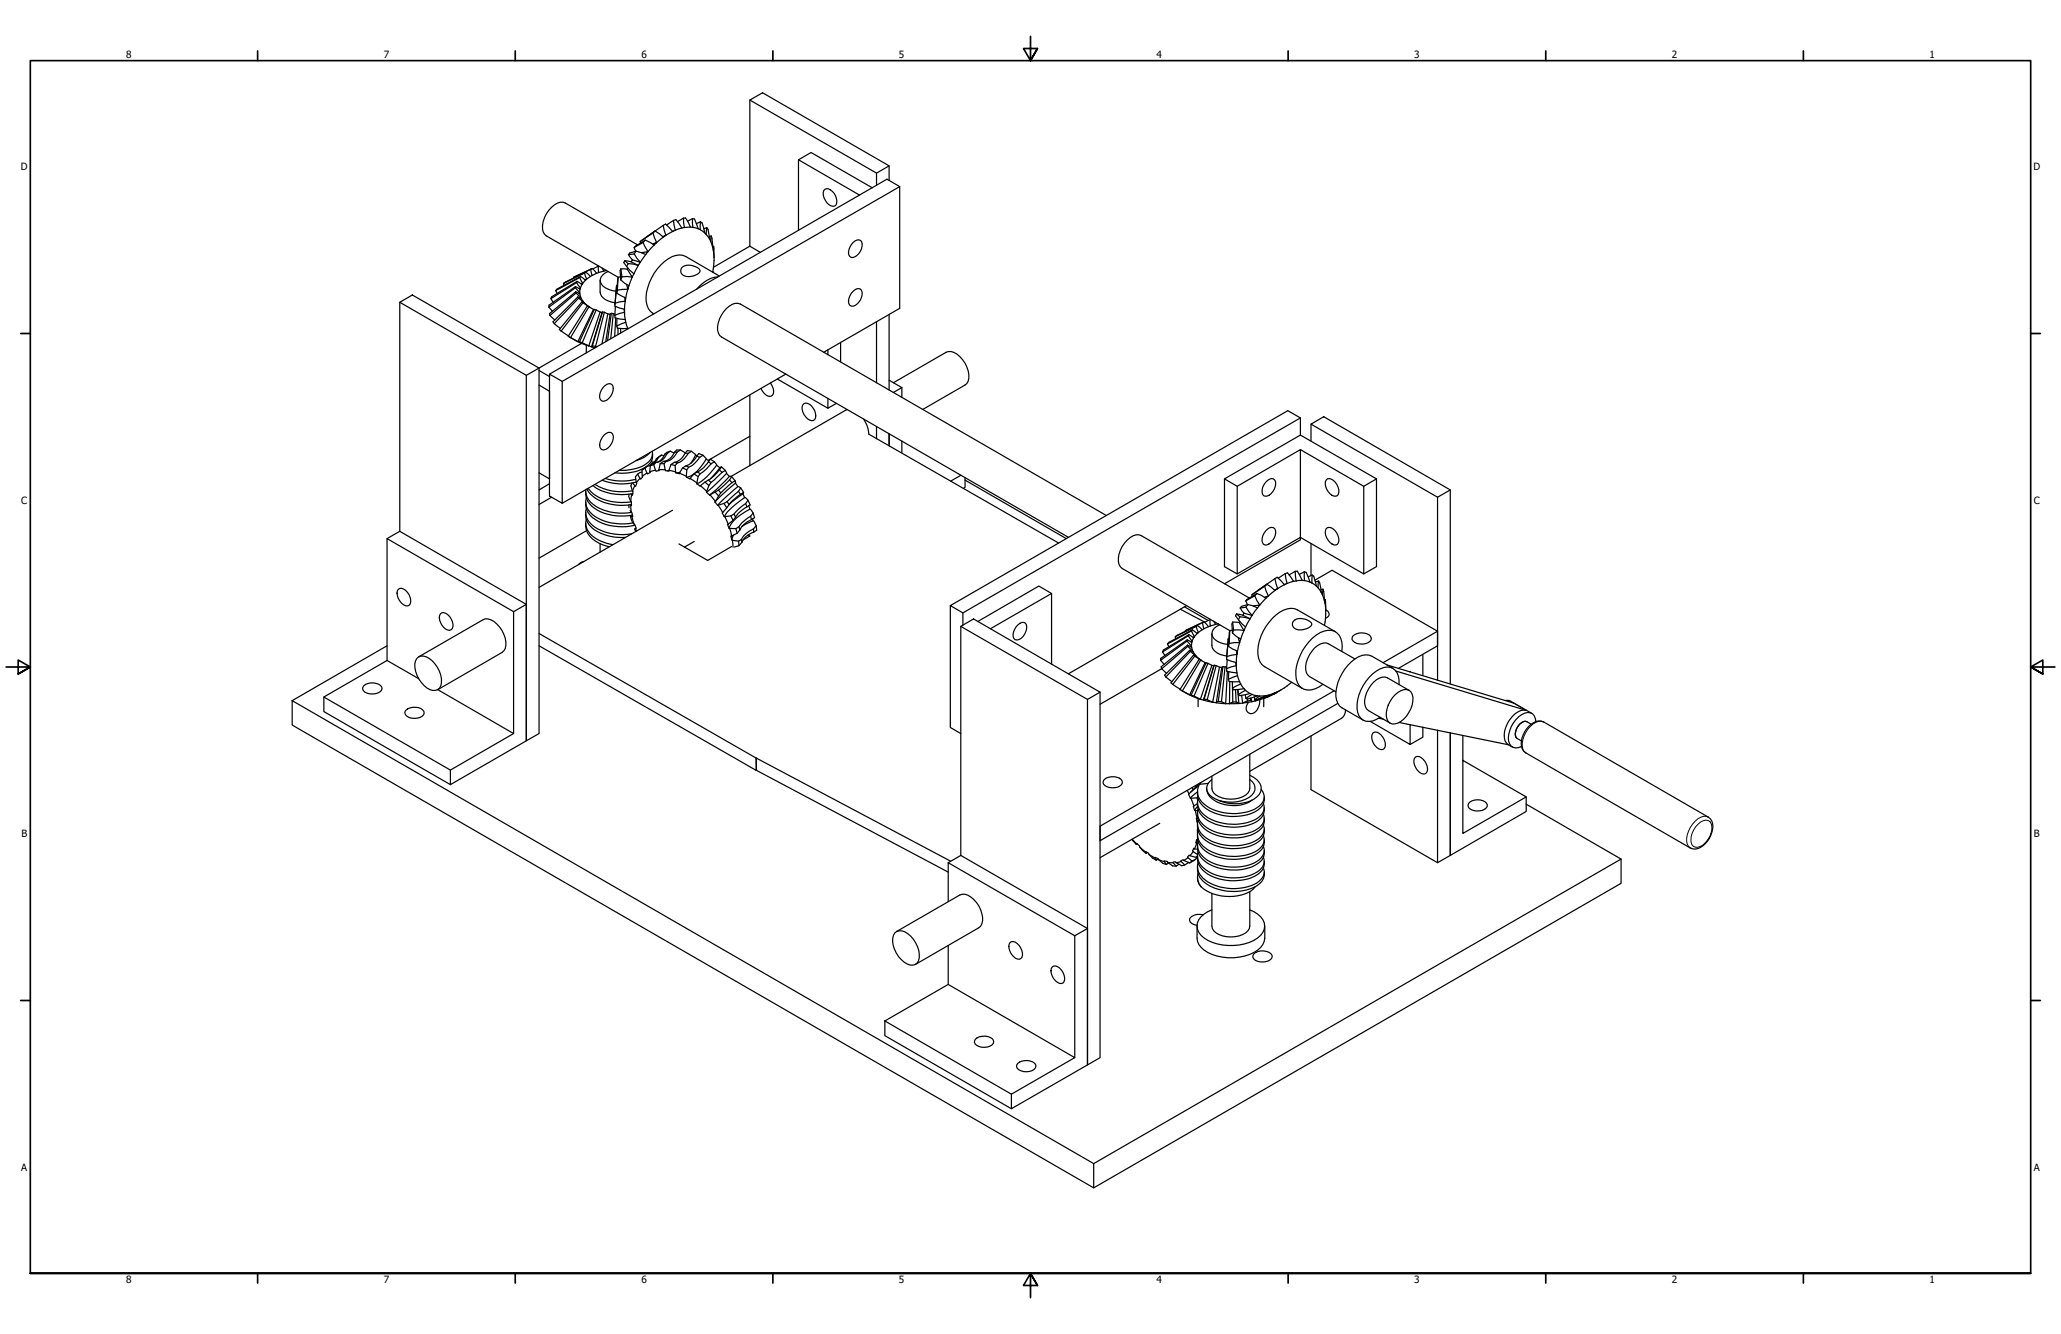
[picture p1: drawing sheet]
<svg xmlns="http://www.w3.org/2000/svg" width="864mm" height="559mm" viewBox="0 0 864 559" stroke-linecap="round" stroke-linejoin="round" font-family="sans-serif">
<defs><g id="words">
<g font-size="4.2">
<text x="52.8" y="24.4">8</text>
<text x="160.8" y="24.4">7</text>
<text x="268.7" y="24.4">6</text>
<text x="376.7" y="24.4">5</text>
<text x="484.6" y="24.4">4</text>
<text x="592.6" y="24.4">3</text>
<text x="700.5" y="24.4">2</text>
<text x="808.5" y="24.4">1</text>
<text x="8.8" y="71.4">D</text>
<text x="852" y="71.4">D</text>
<text x="8.9" y="211.1">C</text>
<text x="852.2" y="211.1">C</text>
<text x="9" y="350.8">B</text>
<text x="852.2" y="350.8">B</text>
<text x="8.9" y="490.5">A</text>
<text x="852.2" y="490.5">A</text>
<text x="52.8" y="537.5">8</text>
<text x="160.8" y="537.5">7</text>
<text x="268.7" y="537.5">6</text>
<text x="376.7" y="537.5">5</text>
<text x="484.6" y="537.5">4</text>
<text x="592.6" y="537.5">3</text>
<text x="700.5" y="537.5">2</text>
<text x="808.5" y="537.5">1</text>
</g>
</g></defs>
<!-- layer: Visible (ANSI) -->
<g fill="none" stroke="#000" stroke-width=".51">
<path d="M314.2 41.9l5.3-3 53.1 30.6-5.3 3zM314.2 41.9v61.2M334.6 66.9l5.3-3 25.6 14.8M345.6 79.4a3.6 3.6 0 0 1 4.5 2.6 3.6 3.6 0 0 1-.3 4.3 4.2 4.2 0 0 1-4.5-3.4 3.2 3.2 0 0 1 .3-3.5zM367.3 72.5v5.2M372.6 69.5v6.1M377 78.2l-141.4 81.6M273.6 97.5l1.5 4.1 2.8-2.3M273.6 97.5l-5.4 3.7 .2 .6M274.5 96.8l3.4 2.5M274.5 96.8l-6.3 4.4M274.5 96.8l-.9 .7"/>
<path d="M277.7 99.1l1.3-.5-1.1 .7M277.9 94.4l1.1 4.2 2.8-1.6M277.9 94.4l1-.5 2.9 3.1M277.9 94.4l-6.9 4.9M282.2 92.3l1-.3 2.5 3.5M282.2 92.3l.8 4.2M282.2 92.3l-2.9 1.9M282.3 96.7l-.5 .3M283 96.5l-1.2 .5M285.7 95.5l-2.7 1M286.4 91.4l.9-.1 2 3.8M286.4 91.4l.4 3.9"/>
<path d="M286.4 91.4l-2.5 1.4M286.8 95.3l-1.1 .2M289.3 95.1l-2.5 .2M289.3 95.1l1 .1M290.2 91.6l.8 .2 1.5 4M290.2 91.6l.1 3.6M290.2 91.6l-2.1 1M290.3 95.2l2.2 .6M292.5 95.8l.9 .4M293.4 96.2l1.9 1.3M293.5 92.9l.7 .5 1.1 4.1M293.5 92.9l-.1 3.3"/>
<path d="M293.5 92.9l-1.7 .8M295.3 97.5l.6 .7M295.9 98.2l1.5 2M296.2 95.4l.5 .7 .7 4.1M296.2 95.4l-.3 2.8M296.2 95.4l-1.3 .4M298 98.9l.6 4.8M298 98.9l-.2 2.2M298 98.9l-.8 .2M360.2 81.7l-25.6-14.8v29.6M240.3 116.1l.1 .4M241.6 118.4l-10.8 6.7 1 1.5"/>
<path d="M241.6 118.4l1.6 2.2 .6-1.4M241.8 117.9l2 1.3M241.8 117.9l-10.7 6.4-.3 .8M241.8 117.9l-.2 .5M242.9 116.3l1.3 2.4 1.1-1.3M242.9 116.3l-10 5.4M243.3 115.8l2 1.6M243.3 115.8l-9.8 5.2-.6 .7M243.3 115.8l-.4 .5M243.6 119.1l.6-.4-.4 .5M244.9 114.4l-8.8 4.3 .2 .8M244.9 114.4l.9 2.5 1.6-1.1"/>
<path d="M245.2 117.3l.6-.4-.5 .5M245.4 114l2 1.8M245.4 114l-9.3 4.7M245.4 114l-.5 .4M247.5 112.8l.6 2.6M247.5 112.8l.7-.3 1.8 2M247.5 112.8l-7.2 3.3M247.9 112.6l-7.6 3.5M248.1 115.4l-.7 .4M250 114.5l-1.9 .9M250.7 111.5l.1 2.7M250.7 111.5l-2.3 1.1"/>
<path d="M250.7 111.5h.2M250.8 114.2l-.8 .3M251.5 117.4v5a5.5 5.5 0 0 0 4.8 4.2l1.4 .2M252.3 112.3l.7 1.2M253 113.5l-2.2 .7M253.9 113.3l-.9 .2M253.9 113.2v.1M254.1 113.3h-.2M254.8 113.7a4.5 4.5 0 0 0-3.3 4.3 7.1 7.1 0 0 0 6.6 4M258.4 119.6l-.7 8M258.6 119.4l-.2 .2-.7 7.4M260 116l-1 .1-.3 5.4"/>
<path d="M260.1 117.2l3.4 2.5M260.2 112.6l2.6 .2M260.2 112.6l.4 3.4M260.2 112.6l-.4 .8 .3 3.8M260.6 116l4.3 .1-1.4 3.6M260.6 116l-.5 1.2M261.8 109.2l2.6 .5M261.8 109.2l1.4 1.2M261.8 109.2l-.4 .8 1.2 1.6M262.6 119.1l.5 2.1 .4-1.5M262.6 111.6l3 3.1M263.1 112.3l-.3 .5 2.1 3.3 .7-1.4"/>
<path d="M263.2 110.4l4.3 .8-1.9 3.5M263.2 110.4l-.6 1.2M263.3 106.7l1.7 2.1M265 108.8l3.3 1.1-.8 1.3-3.1-1.5zM265.7 106.4l2.6 3.5 2.3-3.3M265.7 106.4l-2.4 .3M266.5 105.2l4.1 1.4M266.5 105.2l-2.7 .8-.5 .7M266.5 105.2l-.8 1.2M267.1 102.6l-30.2-17.6a6 6 0 0 0-7 3.1 9.4 9.4 0 0 0-1.7 10l.7 .7 30.1 17.3-.6 6.7M268.8 105.9l2.7-.5-.9 1.2M269.4 101.6l2.1 3.8 2.6-2.8"/>
<path d="M269.4 101.6l-3.7 2.1 .7 1.6M270.4 100.6l3.7 2M270.4 100.6l-4.7 3.1M270.4 100.6l-1 1M273.5 102.2l1.6-.6-1 1M285.9 112a5.6 5.6 0 0 1 7.5 1.5 5.3 5.3 0 0 1-7.9 1.1l-.2-1.6zM297.4 100.2l.4 .9M297.8 101.1l.8 2.6M298.6 103.7l.3 1.1M298.6 103.2h.4M298.9 104.8l.3 3.1M299 103.2l.2 4.7"/>
<path d="M299 103.2l-.1 1.6M299.2 107.9l-.6 6.1M300.8 116a12.7 12.7 0 0 0-8.9 5.2M301.4 115.6l-14.1-8.2a8.1 8.1 0 0 0-8.9 2.1 21.6 21.6 0 0 0-7.6 16.8 6.4 6.4 0 0 0 3.1 5.2M314.2 103.1l4.4 2.6M314.2 103.1l-15.2 8.9M357.4 101.7a2.34 2.34 0 0 1 3.6-.5 5.2 5.2 0 0 1-4.4 6.6 3.5 3.5 0 0 1 0-5.2zM167.5 126.6l5.3-3 53.1 30.6-5.4 3zM167.5 126.6v96M230 128.7l1.5 1.7M230.4 132.1l2.1 1.9M232.2 135.6l2.6 1.9"/>
<path d="M232.9 121.7l.5 1.2M235.1 138.7l3.1 2M241.1 120.5l1.8 2.1 .1-1.4M241.1 120.1l1.9 1.1M241.1 120.5l-11.1 8.2M241.1 120.1l-11 7.7-.1 .9M241.1 120.1v.4M241.2 122.2l1.8 .9M241.2 122.2l-10.9 9.2 .1 .7M241.2 122.2l.2 .5M241.4 122.7l1.9 1.8-.3-1.4M241.4 122.7l-11 9.4"/>
<path d="M242.1 124.4l1.5 .7M242.1 124.4l-10.4 10.4 .5 .8M242.1 124.4l.3 .5M242.4 124.9l2.1 1.5-.9-1.3M242.4 124.9l-10.2 10.7M242.6 122.9l.3-.3 .1 .5M242.8 120.9l.4-.3-.2 .6M243.1 124.8l.2-.3 .3 .6M243.8 126.4l1.1 .5M243.8 126.4l-9.4 11.6 .7 .7M243.8 126.4l.5 .4M244.3 126.8l2 1.3-1.4-1.2"/>
<path d="M244.3 126.8l-9.2 11.9M244.3 126.6l.2-.2 .4 .5M246.1 128.1l.8 .5M246.1 128.1l-8 12.7 1 .6M246.1 128.1l.7 .4M246.3 128.2l.6 .4M246.8 128.5l1.9 1.1M246.8 128.5l-7.7 12.9M246.9 128.6l.4 .2M249 129.7l-.3-.1-6.6 13.5 1.2 .6M249.8 129.9l1.7 .8M249.8 129.9l-5.8 13.7"/>
<path d="M249.8 129.9l-.8-.3-6.2 13.5M252.3 130.9l-.8-.2-4.8 14.2 1.4 .5M252.5 130.7l.7 .1M253.2 130.8l1.5 .7M253.2 130.8l-3.6 14.3M254.7 131.5l1 .1-1.9 11.5M254.7 131.5l-2.5 12.6M256.2 131.3l-.5 .3M256.2 131.3l-1.6 11.4M256.2 131.3l.8 .1M257 131.4l-1.1 10.5M257 131.4l.7 .2"/>
<path d="M257.6 132.1l4.1-1.3 .3 3.1M257.6 132.1l.1 1.1 4.3 .7M257.7 127l4.3-.8-.3 3.3M257.7 127l-.1 1.2 4.1 1.3M257.9 128.3l-.3 3.8M258 133.2l-.4 7.8M258.4 122.8l3.8 2M258.4 136.6l.3 .9 4.4 .1M258.5 133.4l-.1 3.2M258.7 121.5l4.4-.3-.9 3.6M258.7 121.5l-.3 1.3M259 137.5v2.6"/>
<path d="M260 137.6l.1 1.9M261.6 129.5l.1 1.3v-1.3M261.7 124.6l.3 1.6 .2-1.4M262 133.9l.2 1.1M262.2 135l.9 2.6M262.2 135l-3.8 1.6M263.1 137.6v.1M357.4 122.1a2.25 2.25 0 0 1 3.6-.4 5.5 5.5 0 0 1-3.6 6.6 1.7 1.7 0 0 1-1.9-2.1 6.3 6.3 0 0 1 1.9-4.1zM367.3 134.8v25.5M372.6 131.7v31.7M225.9 155.2l4.4 2.5M230.3 156.7l5.3 3.1v51l-5.3-3z"/>
<path d="M238.6 141.2l3.5 1.9-3-1.7M242.8 143.1l.5 .6M242.8 143.1l1.2 .5M243.7 143.8l-17.8 10.4v153.1l-5.4 3v-153.1M244 143.6l2.7 1.3-3.4-1.2M245.7 144.6v3.2M248.1 145.4l1.3 .3M248.2 144.8l-.1 .6M248.2 144.8l4.3-14.1-4.5 14.3M248.2 144.8l1.4 .3M249.6 145.1l.4 .3M325.7 158.8l21.2 12.2v-4.1"/>
<path d="M329.2 156.7l-93.6 54.1M345.1 147.6l31.9-18.4v-51l-5.3-3.1-141.4 81.6M346.9 146.5v2.1M352.2 143.4v8.2M372.6 159.3l5.3 3.1M225.9 161.3l4.4 2.6v36.7l-4.4-2.5M252.7 162.4a2.81 2.81 0 0 1 3.8-1.2 5.1 5.1 0 0 1-3.8 6.9 1.94 1.94 0 0 1-1.4-2.6zM314.2 165.4l.1 29.6M322.8 160.4a4 4 0 0 1 .5 5.5 4 4 0 0 1-4.4-3.1M336.9 169.1a3 3 0 0 1 3.8 1.9 4.7 4.7 0 0 1 .7 4.8 2.53 2.53 0 0 1-3.8-1.2 4 4 0 0 1-.7-5.5zM350.5 169l-3.6 2M355 171.6l-48.7 28"/>
<path d="M361.9 175.5l.7 1.3a11.1 11.1 0 0 1 1.4 5.1l79.5 45.6M367.3 178.6v5.2M374.3 160.3l22.1-12.7a6 6 0 0 1 7 3.1 9.4 9.4 0 0 1 1.7 10l-18.4 10.8M377.9 162.4v4M377.9 162.4l-3.6 2M544.9 175.1l-5.3-3.1-141.4 81.7 5.3 3v5.2M544.9 175.1v7.1M544.9 175.1l-141.4 81.6M549.3 177.7l5.4-3.1 53 30.6-5.3 3.1zM549.3 177.7v7.1M253 182.3a2.32 2.32 0 0 1 3.7-.4 5.5 5.5 0 0 1-3.7 6.6 1.96 1.96 0 0 1-1.6-3.1zM267.1 198.6l-.8 1.2 .5 2.7-.5 1.1-1.2-1.3"/>
<path d="M269 197.7l-1.9 .9 1.1 1.7M270.2 196.1l-1.2 .8M271.1 198.2l-2 1.3M271.1 195.3l-.9 .8 .9 2.1M271.1 195.3l-2.1 1.6 .3 2.9-.8 .9-.3-.4M272.4 189.6a11.4 11.4 0 0 1-6 3.4M272.5 195l-1.4 .3M272.9 194.3l-.2 .6M272.9 194.3l-.5 .8M273 192.8l.4 1.2M273.3 189a5.3 5.3 0 0 1-3.3 5.8 19.8 19.8 0 0 1-10.5 2.2M273.4 190.1a6.2 6.2 0 0 1-4.7 6.6 21.1 21.1 0 0 1-11 1.4"/>
<path d="M273.9 194.6l-1.4 .5M274.5 193.3l-1.6 1M274.6 197l-2.3 .6M274.8 193.7l-.9 .9 .7 2.4M274.8 193.7l-2.3 1.4-.1 2.8-1 .6-.3-.3M275.8 191.6l-1.5 2.3M275.8 191.6l-.8 .6-1 1.8M276.1 196.8h2.6M276.6 194.2h1.7M277.2 190.6l-2.1 1.6M278 193.3l-1.4 .9-.4 2.9-1.2 .3-.4-.4M278 193.3h1.1"/>
<path d="M278.2 190.9l-1-.3-1.4 1M278.5 190.3a5.5 5.5 0 0 1-3.2 3.4M279.1 193.3l-.8 .9 .4 2.6M279.5 190a5.9 5.9 0 0 1-4.7 3.7M279.5 190l-1 .3M280.3 197l2.8 .7M280.3 197.2h-.6M280.9 189l-1.4 .5-1 .8M281.2 194.6l1.7 .4M282.4 189.8l-1.5-.8-1.4 1M282.6 193.7l-1.4 .9-.9 2.7-1.3-.1-.3-.4M282.6 193.7l1.2 .2"/>
<path d="M282.6 189.4a5.9 5.9 0 0 1-4.6 3.9M282.6 189.4h1.1M283.1 197.7l.1 .4M283.7 189.4l1.4-.9 2 1.3M283.7 189.4a6.8 6.8 0 0 1-4.6 3.9M283.8 193.9l-.9 1.1 .2 2.7M284.7 198.2l2.9 1.3M284.9 197.9l-1.7 .2M285.1 188.5h-1.6l-.9 .9M286 196l1.8 .8M287.1 189.7a6.4 6.4 0 0 1-4.5 4M287.1 189.7l1.3 .2"/>
<path d="M287.4 195.1l-1.4 .9-1.3 2.4-1.5-.3M287.4 195.1l1.2 .6M287.6 199.5l.1 .4M288.4 189.9l1.4-.9 1.7 1.6M288.4 189.9a7.9 7.9 0 0 1-4.6 4M288.6 195.7l-.8 1.1-.2 2.7M289.8 189l-1.8-.3-.9 1M290.8 198.5l1.7 1.1M291.5 190.6l-2.1 3.5M291.5 190.6l.6 .3M292 191.1a7.8 7.8 0 0 1-4.6 4M292 191.1l1.2 .5"/>
<path d="M292.2 197.7l-1.4 .8-1.7 2.1-1.4-.7M292.2 197.7l1.2 .7M293.2 191.6l1.4-.9 1.3 1.6M293.2 191.6a10.5 10.5 0 0 1-4.6 4.1M293.4 198.4l-.9 1.2-.5 2.6M294.6 190.7l-1.8-.7-.8 1.1M295.9 192.3l-1.2 1.9a11.4 11.4 0 0 1-7 5.7M295.9 192.3l1.2 .7M296.8 193.5a10.7 10.7 0 0 1-4.6 4.2M296.8 193.5l1.2 .7M298 194.2l1.3-.8 1 1.5M298 194.2l-1.9 2.1-2.7 2.1"/>
<path d="M299.3 193.4l-1.7-1.1-.8 1.2M300.3 194.9l-4.1 4.7-2.4 2.1-1.8 .9M300.3 194.9l1.3 1.1M301.4 196.8l-1.9 2.2-2.7 2.1M301.4 196.8l1.2 1.1M301.6 196l.7-.4-.9 1.2M301.6 196l-3.9 4.6M302.3 195.6l1.6 1.4M302.6 197.9l1.3-.9 .5 1.3M302.6 197.9l-4.7 4.2M304.4 198.3l-8.4 7.9M304.4 198.3l1.2 1.3"/>
<path d="M305.6 199.6l1 .1-.9 1.3M305.6 199.6l-5.6 5.6-2.7 2.2M306.6 199.7l1.4 1.7M314.2 182.8l-17.4 10M372.6 181.7v5.1M377.9 184.8v5M402.7 199.1l-4.4 2.4M544.9 188.3l26.5 15.4M230.3 202.6l-4.4 2.6M231.1 208.3l-5.2 3M245.4 205.7a8.1 8.1 0 0 0 5 8 22.4 22.4 0 0 0 14.6 2.1M245.4 210.2a8.2 8.2 0 0 0 5.4 8.2 23.3 23.3 0 0 0 15.3 1.6"/>
<path d="M245.4 214.7a8.6 8.6 0 0 0 6.4 8.7l4.2 1.3 6.1 .4M245.4 219.2a8.3 8.3 0 0 0 5.9 8.5l4 1.3M245.5 205.1a8.2 8.2 0 0 0 5.6 7.8 23.2 23.2 0 0 0 13.4 1.7l-.2-3M245.7 217.6a7.1 7.1 0 0 0 3.9 8l4.6 2 2.7 .6M245.7 213.1a6.8 6.8 0 0 0 3.5 7.7 21.9 21.9 0 0 0 15.5 2.8M245.7 208.6a6.8 6.8 0 0 0 3.7 7.8 21.7 21.7 0 0 0 15.8 2.6M245.9 204.9a15.5 15.5 0 0 0 13 6.7l5.7-.3M246.4 204.5a17.6 17.6 0 0 0 15.5 5.9l2.6-.2M248.4 203.4a21.1 21.1 0 0 0 16.7 3.4M249.3 202.9a21.8 21.8 0 0 0 15.7 2.7M252.3 201.2a23 23 0 0 0 14.3 .7M253.6 200.4a23.7 23.7 0 0 0 12.8 .4"/>
<path d="M263.5 211.5l.1 1.2M263.6 207l-.1 1 .8 2M264 213.8l.8 1 .3 1.5-.3 .1M264 211.5l.3 .1M264.2 216.3l.5 1.8M264.3 210l.2 .2 .1 1.4h-.3M264.7 207.3l-.4 2.7M264.8 202.4l-.4 1.1 .8 2.6-.2 1.3-.6-.5M264.8 216.4l.9 3.2M264.9 218.4l1 1.2 .7 1.6-.7 .4 .5 1M265 216l-.8 .3 .6 .1M266 203.5l-1 2.3"/>
<path d="M268.2 200.3l-1.6 1.9M281.8 213.7l-55.9 32.4M289.2 200.4l2.8 1.8M292 202.2v.4M293.5 203.5l2.6 2.3M295.4 201.9l1.7 1.5M296 206.2l1.3 1.2M296.1 205.8l-.1 .4M296.8 201.1l-3.4 2.5-1.4-1M296.8 201.1l1.1 1M297.5 207.3l2.3 2.8M297.9 202.1l-.8 1.3-1 2.4"/>
<path d="M299.6 210.3l1.1 1.4M299.7 206.1l1.4 1.7M299.8 210.1l-.2 .2M300.9 211.6l1.9 3.1M301.1 205.3l-3.8 2.1M301.1 205.3l.9 1.1M302 206.4l-2.2 3.7M302.8 214.7l-.2 .2 .9 1.5M303.3 210.9l1.2 1.8M303.7 216.4l1.4 3.2M304.7 210.1l-4 1.6M304.7 210.1l.8 1.3"/>
<path d="M305.1 219.6l-.2 .1 .6 1.6M305.5 211.4l-2.7 3.3M305.7 201l-4.6 4.3M305.7 201l1 1.2M306.3 216.1l.8 1.9M306.7 202.2l1.3-.8 .2 1M306.7 202.2l-4.7 4.2M307.6 215.3l-1.3 .8-2.8 .3M307.6 215.3l.6 1.4M308.2 202.4l-6.1 5.3-2.5 2.6M308.2 202.4l1 1.4M308.2 216.7l-1.1 1.3-2 1.6"/>
<path d="M309.2 203.8l1.2 .6-1 1.4M309.2 203.8l-4.8 4.2-3.7 3.7M309.4 205.8l-4.7 4.3M309.4 205.8l.9 1.3M310.3 207.1l-3.6 2.8-1.2 1.5M310.4 204.4l1.2 1.8M311.3 206.9l-5.7 4.4M311.3 206.9l.3-.7-1.3 .9M311.3 206.9l.7 1.5M312 208.4l1.4 1.2-1 1.3M312 208.4l-5 3.9-2.3 2.3-1.2 1.8M312.4 210.9l-3 2.4-1.8 2"/>
<path d="M312.4 210.9l.6 1.4M313 212.3a12.1 12.1 0 0 0-4.8 4.4M313.4 209.6l.9 1.9-1.3 .8M313.8 211.8l.4 1.5M314.2 213.3l1.4 1.6-1.1 1.4M314.2 213.3l-1.9 1.1a13.5 13.5 0 0 0-6.8 6.9M314.5 216.3a14.1 14.1 0 0 0-4.9 4.4M314.5 216.3l.4 1.3M314.9 217.6a9.7 9.7 0 0 0-4.9 4.4M315.4 217.4l.1 .7M315.5 218.1l.4 .2 1 1.9-1.2 1.4M315.5 218.1l-4.6 2.4"/>
<path d="M315.6 214.9l.6 2-1.3 .7M404.4 200.1v4.1l-.7 .4M404.4 201.1l42.4 24.5M463.6 216l-153.3-88.6a6.1 6.1 0 0 0-7 3.1 10.6 10.6 0 0 0-2.3 8.9l.5 1.1 .8 .7 145.4 83.9M513.1 200.6l5.3 3.1M518.4 203.7l26.5-15.4v36.8l-26.5 15.3zM530.4 201.9a2.52 2.52 0 0 1 3.8-.8 5.2 5.2 0 0 1-4.2 6.7 2.13 2.13 0 0 1-1.1-2.8l.2-1zM556.2 200.6a4.6 4.6 0 0 1 4.8 4.4 1.96 1.96 0 0 1-1.9 2.8 5.4 5.4 0 0 1-3.4-6.7zM576.8 200.6l-5.4 3.1v36.7l-26.5-15.3M602.4 208.3v76.6M607.7 205.2v81.3M167.5 222.6l53 30.6v57.1l-31.8 18.4-53-30.6v-6.1"/>
<path d="M167.5 222.6l-5.3 3M244.7 235.2l-1 .3-1.3 1M245.7 222.3l-19.8 11.5M251.5 227.8v3.5M266.3 221.4l.4 1M284.5 227.8l12 7 10.1-5.9M290.9 226.8l-4.1 2.4M305.8 221.4l.8 3.1M306.6 224.5l-.3 .1 .3 1.5M306.9 226.3l.2 2.9M307.3 224.2l-.7 1.9M308.4 221.4l.5 2"/>
<path d="M309.5 226.7l.1 1.9M309.6 220.7l-1.2 .7-2.9-.1M309.6 220.7l.4 1.3M310 222l-1.1 1.4-2.3 1.1M310.7 225.9l-1.2 .8-2.9-.6M310.7 225.9l.1 1.3M310.8 227.2l-1.2 1.4-1.9 .6M313.5 224.1l.7 .4-2.9 1.7M315.7 221.6a10.1 10.1 0 0 0-5 4.3M315.7 221.6l.1 1.3M315.8 222.9a7.9 7.9 0 0 0-5 4.3M316.9 220.2l.2 1.9-1.3 .8"/>
<path d="M530.4 222.3a2.52 2.52 0 0 1 3.8-.8 5.2 5.2 0 0 1-4.2 6.8 3.3 3.3 0 0 1-.3-5zM542.7 239.3h.9l2.1 3.8M542.7 239.3l.4 4M542.7 239.3l-2.5 1.5M544.9 225.1v1l-31.8 18.4M546.5 239.5l.8 .3 1.6 4M546.5 239.5l.1 3.7M546.5 239.5l-2.1 1.1M549.3 227.6v13.5M555.7 221.5a2.38 2.38 0 0 1 3.7 .8 4.7 4.7 0 0 1 1.1 5.7 3.5 3.5 0 0 1-4.6-2.6 4 4 0 0 1-.2-3.9zM166.9 246.9a2.53 2.53 0 0 1 3.8 1.2 4.3 4.3 0 0 1 .7 5.5 3.9 3.9 0 0 1-4.5-3 3.6 3.6 0 0 1 0-3.7zM184.6 257.1a2.04 2.04 0 0 1 3 .3 5.5 5.5 0 0 1 1.9 5.9 1.81 1.81 0 0 1-2.7 .2 5.5 5.5 0 0 1-2.2-6.4z"/>
<path d="M220.5 253.2l-5.3 3M398.2 253.7v51l4.4 2.6M440.6 248.6l-5.3-3.1-25.6 14.8M494.6 255.2l10.2 5.4M496.3 254.2l9.9 5.7M497.2 253.7l-49.5 28.6M507 259.5l.2 2.7M507 259.5l-2.2 1.2M507.2 259.5h-.2M518.1 257.2l2.7 .5M518.1 257.2l1.5 1.2M518.1 257.2l-.4 .7 1.2 1.7"/>
<path d="M518.4 240.4l-5.3-3v-36.8l31.8-18.4 31.9 18.4v36.8l-5.4 3M518.9 259.6l3 3M519.6 258.4l4.2 .8-1.9 3.4M519.6 258.4l-.7 1.2M519.7 254.7l1.6 2.2M521.3 256.9l3.3 .9-.8 1.4-3-1.5zM522.1 254.3l2.5 3.5 2.3-3.2M522.1 254.3l-2.4 .4M522.9 253.2l4 1.4M522.9 253.2l-2.7 .8-.5 .7M522.9 253.2l-.8 1.1M523.5 250.5l-45.3-26.2a6 6 0 0 0-7 3.2 9.4 9.4 0 0 0-1.7 9.9l.7 .7 45.1 26.1-.6 6.6"/>
<path d="M525.1 253.8l2.8-.4-1 1.2M525.8 249.6l2.1 3.8 2.5-2.8M525.8 249.6l-3.8 2.1 .7 1.5M526.7 248.6l1.9 .8 1.8 1.2M526.7 248.6l-4.2 2.5-.5 .6M526.7 248.6l-.9 1M529.8 250.2l1.7-.6-1.1 1M529.9 245.6l1.6 4 2.7-2.3M529.9 245.6l-5.3 3.6 .1 .6M530.9 244.7l3.3 2.6M530.9 244.7l-6.3 4.5M530.9 244.7l-1 .9"/>
<path d="M534 247.1l1.4-.5-1.2 .7M534.2 242.4l1.2 4.2 2.8-1.7M534.2 242.4l1-.6 3 3.1M534.2 242.4l-7 4.9M538.5 240.3l1-.3 2.5 3.5M538.5 240.3l.8 4.1M538.5 240.3l-2.9 1.9M538.7 244.7l-.5 .2M539.3 244.4l-1.1 .5M542 243.5l-2.7 .9M542.2 260a5.9 5.9 0 0 1 7.4 1.1 2.96 2.96 0 0 1-3.2 2.6 3.5 3.5 0 0 1-4.9-2.2zM543.1 243.3l-1.1 .2"/>
<path d="M545.7 243.1l-2.6 .2M545.7 243.1l.9 .1M546.6 243.2l2.3 .6M548.9 243.8l.8 .4M549.7 244.2l1.9 1.4M549.8 240.9l.7 .5 1.1 4.2M549.8 240.9l-.1 3.3M549.8 240.9l-1.7 .7M551 243l7.2-4.1 44.2 25.5v6.1l-16.4 9.5M551.6 245.6l.7 .6M552.3 246.2l1.4 2M552.5 243.4l.5 .7 .7 4.1"/>
<path d="M552.5 243.4l-.2 2.8M552.5 243.4l-1.3 .4M553.7 248.2l.4 .9M554.1 249.1l.9 2.6M554.4 246.8l.6 4.9M554.4 246.8l-.3 2.3M554.4 246.8l-.9 .2M555 251.7l.2 1.1M555.2 252.8l.3 3.1M555.4 251.1l.1 4.8M555.4 251.1l-.2 1.7M555.4 251.1l-.4 .1"/>
<path d="M555.5 255.5a1.84 1.84 0 0 1 1.5 1.8 1.84 1.84 0 0 1-1.6 1.8M555.5 255.9l-.5 6.1M162.2 276.7l-26.5 15.3 53 30.6v6.1M162.2 270.5l-39.8 23M175.3 275.2a5.8 5.8 0 0 1 6.9 2.9 9.8 9.8 0 0 1 2.1 10 4.3 4.3 0 0 1-6.6-.9 11.4 11.4 0 0 1-3.6-10.2zM175.5 275.1l26.9-15.5a6 6 0 0 1 7 3.1 10.2 10.2 0 0 1 2.3 9l-1.3 1.6-27 15.6M225.9 265.4l91 52.2v5.1l-91-52.2M402.6 262.4l5.3-3.1 53 30.6-5.2 3.1zM402.6 262.4v95.9M415 263.4l25.6-14.8v29.6M426.5 261.7a2.07 2.07 0 0 1 3.5-.1 5.5 5.5 0 0 1-3.9 6.5 1.76 1.76 0 0 1-1.6-2.3 6.7 6.7 0 0 1 2-4.1zM486.3 276.6l1.5 1.7"/>
<path d="M489.2 269.7l.6 1.3M496.7 264.2v.2M497.4 268.5l1.8 2.1 .2-1.5M497.4 268.5l-11.1 8.1M497.5 268l1.9 1.1M497.5 268l-11.1 7.8-.1 .8M497.5 268l-.1 .5M497.6 270.3l1.7 .8M497.6 270.3l-11.1 9 .3 .9M497.6 270.3l.1 .5M497.7 270.8l2 1.7-.4-1.4M497.7 270.8l-10.9 9.4"/>
<path d="M497.9 266.3l-10.8 6.8 1 1.5M497.9 266.3l1.6 2.2 .6-1.3M498.2 265.9l1.9 1.3M498.2 265.9l-10.7 6.4-.4 .8M498.2 265.9l-.3 .4M498.5 272.4l1.4 .6M498.5 272.4l-10.5 10.4 .5 .8M498.5 272.4l.3 .5M498.8 272.9l2 1.5-.9-1.4M498.8 272.9l-10.3 10.7M498.9 270.9l.3-.3 .1 .5M499 268.9l.5-.4-.1 .6"/>
<path d="M499.2 264.3l1.3 2.3 1.1-1.2M499.2 264.3l-10 5.4M499.4 272.8l.3-.3 .2 .5M499.6 263.8l2 1.6M499.6 263.8l-9.8 5.2-.6 .7M499.6 263.8l-.4 .5M500 267l.5-.4-.4 .6M500.1 274.4l1.2 .5M500.1 274.4l-9.4 11.6 .7 .7M500.1 274.4l.5 .4M500.6 274.6l.2-.2 .5 .5M500.6 274.8l2 1.3-1.3-1.2"/>
<path d="M500.6 274.8l-9.2 11.9M501.2 262.4l-8.8 4.3 .2 .8M501.2 262.4l1 2.5 1.5-1.1M501.6 265.3l.6-.4-.6 .5M501.8 262l1.9 1.8M501.8 262l-9.4 4.7M501.8 262l-.6 .4M502.5 276.2l.7 .3M502.5 276.2l-8.1 12.7 1 .5M502.5 276.2l.6 .3M503.1 276.5l1.9 1.1M503.1 276.5l-7.7 12.9"/>
<path d="M503.2 276.5l.4 .3M503.9 260.8l.5 2.6M503.9 260.8l.7-.3 1.7 2M503.9 260.8l-7.2 3.4M504.2 260.6l-7.5 3.6M504.4 263.4l-.7 .4M505.3 277.7l-.3-.1-6.5 13.5 1.2 .6M506.2 277.9l1.6 .8M506.2 277.9l-5.9 13.7M506.2 277.9l-.8-.3-6.3 13.5M506.3 262.5l-1.9 .9M507.2 262.2l-.9 .3"/>
<path d="M507.8 265.4v4.9a5.3 5.3 0 0 0 4.8 4.2l1.4 .3M508.6 279l-.8-.3-4.8 14.2 1.4 .4M508.6 260.2l.8 1.4M508.8 278.6l.8 .2M509.6 278.8l1.4 .7M509.6 278.8l-3.8 14.3M510.3 261.3l-3.1 .9M510.3 261.3h.1M510.3 261.2v.1M511 279.5l.9 .1-2.2 14.8-1.6-.3zM511.1 261.7a4.3 4.3 0 0 0-3.2 4.3 6.9 6.9 0 0 0 6.6 3.9M512.4 279.3l-.5 .3"/>
<path d="M512.4 279.3l-1.9 14.5M512.4 279.3h.9M513.3 279.3l-1.5 14.6M513.3 279.3l.7 .3M514 275l4.3-.9-.3 3.5M514 275v1.2l4 1.4M514.2 276.4l-.2 3.7M514.7 267.5l-.7 8.1M514.7 270.8l3.8 1.9M515 267.5h-.3l-.7 7.5M515 269.6l4.4-.4-.9 3.5M515 269.6l-.3 1.2"/>
<path d="M516.3 264l-1 .2-.3 5.4M516.4 265.2l3.5 2.5M516.5 260.6l2.7 .1M516.5 260.6l.4 3.3M516.5 260.6l-.3 .8 .2 3.8M516.9 263.9l4.4 .2-1.4 3.6M516.9 263.9l-.5 1.3M517.9 277.5l.1 1.3v-1.2M518.1 272.6l.2 1.5 .2-1.4M518.9 267.1l.5 2.1 .5-1.5M519.4 260.3l-.2 .4 2.1 3.4 .6-1.5M559.6 264.6l-16-9.1a8.2 8.2 0 0 0-8.8 2 19.9 19.9 0 0 0-7.4 18.4l1.4 2.5 1.1 .9 15.9 9.1"/>
<path d="M562.2 272.9a7 7 0 0 0-4.4-8.9 11.4 11.4 0 0 0-9.4 4.9 20.2 20.2 0 0 0-5.2 15.6 5.3 5.3 0 0 0 7.9 4l3.2-1.9M566.8 266.5a5.5 5.5 0 0 1 7.6 .2 1.74 1.74 0 0 1-1.2 2.5 5.5 5.5 0 0 1-6.7-1.3zM567.8 276l-11.2-6.3a6 6 0 0 0-6.9 3.1 10.2 10.2 0 0 0-2.3 8.9l1.3 1.7 11.1 6.4M581.1 278.5l53.1 16M583.7 280l-8.8-5.1a7.6 7.6 0 0 0-8.6 2.3 19.5 19.5 0 0 0-6.5 14.5 6 6 0 0 0 2.6 4.8l8.8 5.1M596.2 274.1v8.9M602.4 264.4l-22.9 13.2M122.4 293.5l335.9 193.9v10.2l-335.9-193.9zM152.4 287.3a5.6 5.6 0 0 1 7.6 .5 2.32 2.32 0 0 1-2.6 2.8 4.6 4.6 0 0 1-5.4-1.9zM170.1 297.5a5.5 5.5 0 0 1 7.5 .5 1.92 1.92 0 0 1-1.5 2.5 5.1 5.1 0 0 1-6.4-1.7v-.7zM175.5 284.3l-13.3-7.6v-51.1l53 30.6v51.1l-31.8-18.4M460.9 289.9v153.1l-5.2 3.1v-153.1"/>
<path d="M486.8 280.2l2 1.9M486.8 280.1l-25.9 14.9M488.5 283.6l2.5 2M491.4 286.7l3.1 2M494.9 289.1l3.6 2-3.1-1.7M499.1 291.1l.6 .6M499.1 291.1l1.2 .5M500.3 291.6l2.7 1.3-3.3-1.2M502 292.6v3.4M504.6 292.8l-.2 .5M504.6 292.8l4.2-14.2-4.5 14.5M504.6 292.8l1.2 .3"/>
<path d="M505.8 293.1l2.3 1-3.7-.8M510.5 293.8l-.8 .6 3.9 .4-1.8-.9M510.5 293.8l1.3 .1M514 280.1l4-1.3 .3 3.1M514 280.1v1.1l4.3 .7M514.3 281.2l-.7 13.6h1.6l.1-9.3M514.7 284.5l.3 1 4.4 .1M514.9 281.4l-.2 3.1M516.4 285.6l.2 8.5M516.6 294.1l-1.4 .7 3.9-.1-1.1-.6M516.6 294.1h1.4M517.7 288.9l.3 5.2"/>
<path d="M518.3 281.9l.2 1.1M518.5 283l.9 2.6M518.5 283l-3.8 1.5M518.6 288.9l.5 5.8 1.6-.2-.4-3.2M518.7 288.9l.2 2.1M519.4 285.6l.5 .9M519.9 286.5l1.4 2M519.9 286.5l-3.5 1.7 .5 .7 4.4-.4M521.3 288.5l.6 .7M521.8 291l.3 1.5M521.9 289.2l1.9 1.3M521.9 289.2l-3 1.8"/>
<path d="M522.5 292.7l.2 .9M522.7 293.6l-2 .9 3.8-.6M523.8 290.5l-4.2 .9-.7-.4M523.8 290.5l.8 .4M523.9 292.5l.2 .9M524.1 293.4l.4 .5M524.1 293.4l-1.4 .2M524.2 292.4l.3 1.4M524.6 290.9l2.3 .6M524.6 290.9l-2.5 1.6M525.5 292l.3 1.1M525.8 293.1l.2 .5-1.5 .3"/>
<path d="M526.9 291.5l-4 1.3-.8-.3M526.9 291.5l1 .1M527.9 293.1a5.5 5.5 0 0 1-3.5 5.9 2.42 2.42 0 0 1-2.2-1.6 2.42 2.42 0 0 1 .5-2.6l.4-.6M527.9 291.6l-2.1 1.5M528.4 292.3l.1 .1M528.5 292.4l-2.5 1.2 3.5-1.1M529.5 292.6v3.4M529.7 291.8v.2M529.7 291.8l.1 .4M529.7 291.7l.2 .7M529.7 292l-.2 .5M529.7 292l-1.2 .4"/>
<path d="M530.4 291.4l-2.5 .2M530.4 291.4l-3.7 1.6-.9 .1M530.9 292l-1.4 .5M530.9 292l-1 .4M531.5 291.2l-1.6 1.2M531.5 291.2l-1.1 .2M534 290.6l-3.1 1.5M534.2 290.3l-2.7 .9M534.2 290.3l-3.3 1.7M534.2 290.4v.1M534.6 290.3l-.6 .3M534.8 290.1l-3.9 2"/>
<path d="M534.8 290.1l-.8 .5M534.8 290v.1M535.4 289.8l-1.2 .7M535.4 289.8l-1.2 .5M536.8 289l-2.6 1.5M541.2 285.8l-3 2.4-2.8 1.6M559.1 289.4l-98.2 56.7v6.1l99.7-57.6M563.8 297.4a4.2 4.2 0 0 1-1.6 3.5l-38.5 22.2M584.6 291a5.6 5.6 0 0 1 5.9-1.8 6.2 6.2 0 0 1 .7 7.7 10 10 0 0 1-6.7 6.3 3 3 0 0 1-3.6-3.3 11.9 11.9 0 0 1 3.7-8.9zM585 281.1l54.5 16.5a7.3 7.3 0 0 0-6.9 3.9 9.2 9.2 0 0 0-1.4 9.7l2.5 1.7M586.2 286.8a6.1 6.1 0 0 0-3.7-7.3 10.2 10.2 0 0 0-8.8 4.2 17.6 17.6 0 0 0-4.8 14.7 4.9 4.9 0 0 0 7.8 3l1.6-.9M590.4 289.2l-9-5.2a6.1 6.1 0 0 0-7 3.1 10.4 10.4 0 0 0-2.3 8.9l1.4 1.7 9 5.2"/>
<path d="M590.7 281.4h.2M630.7 293.4h1.6l.7 .4 8.9 5M215.2 307.3l-26.5 15.3M523.7 316v14.2a6 6 0 0 1-6.2 4.4 10.4 10.4 0 0 1-8.9-2.4l-.8-2v-5.1M549.3 308.3v22.5l53.1 30.6 5.3-3.1v-51.3v51.3l31.8-18.4v-6.1M574.2 302.2l16.7 9.6v-8.3M575.5 306.8a3.9 3.9 0 0 1 4.5 3 3.1 3.1 0 0 1-.6 4.1 4.7 4.7 0 0 1-4.6-4.7v-1zM577.7 300.9l1.9 .3M586.3 302.6l45.8 9.4M593.2 317.1a3.9 3.9 0 0 1 4.5 2.9 3.1 3.1 0 0 1-.6 4.2 4.8 4.8 0 0 1-4.6-4.8v-1zM596.2 304.6v4.2l-5.3 3M602.4 305.9v55.5"/>
<path d="M613 308v41.1l26.5-15.3-26.5-15.3M640.5 304.4a5.4 5.4 0 0 1 6.4-1.9l68.9 39.8a5.2 5.2 0 0 1 1.5 6.4 9.6 9.6 0 0 1-6.8 7l-2.2-.5-68.9-39.8a5.4 5.4 0 0 1-1.6-6.4 11.2 11.2 0 0 1 2.7-4.6zM641.5 303.3l-1.7-1a4.3 4.3 0 0 0-4.7 4 2.7 2.7 0 0 0 .7 3.1l1.7 1M643.6 302.3a3.5 3.5 0 0 0-1.9-3.6 3.5 3.5 0 0 0-4 .6 12.1 12.1 0 0 0-5.6 11.2 3.4 3.4 0 0 0 5.4 2.2M316.9 322.6v.1M462.8 326.5a5.4 5.4 0 0 1 7.4 .7 3.2 3.2 0 0 1-4.1 2.8 3.8 3.8 0 0 1-3.9-2.2zM497.5 331.1l.7 1.4M499 334.4l1.3 3.2M499.5 329.9l.4 .9M500.6 339.4l1.2 .2M500.8 339.5l.8 3.2M501 329.1l.2 .4"/>
<path d="M501.2 329.5l-3.2 3.2 .8 1.6M501.5 334.2l.3 .8M501.8 331.6a8.4 8.4 0 0 0 6.2 8.6 21 21 0 0 0 19.4-1.1l1.7-1.9 .6-1.5 .1-1.9M501.8 336a8.4 8.4 0 0 0 6.2 8.7 21 21 0 0 0 19.4-1.1l1.7-2 .6-1.4 .1-1.9M501.8 331.7l-3 2.6M501.8 337.8l-1.2 1.6M501.8 336.6l-1.8 1.2 .6 1.6M501.9 334.1l-3.1 .2M502 338.9a7 7 0 0 0 4.1 8.1 21.1 21.1 0 0 0 21.6-.4 4.7 4.7 0 0 0 1.7-5.5M502 334.4a7.1 7.1 0 0 0 4.1 8.1 20.9 20.9 0 0 0 21.6-.4 4.7 4.7 0 0 0 1.7-5.4M502.2 329.2l-3.2 2.5M502.6 328.5a6.6 6.6 0 0 0 3 9.1 21.3 21.3 0 0 0 21.1 .7 4.8 4.8 0 0 0 1.7-7.6"/>
<path d="M502.9 328.1l-1.7 1.4M503.1 327.9l-.5 .6M505.6 330.2v.3a8.5 8.5 0 0 0 7.6 6.6 13.6 13.6 0 0 0 11.4-1.9M506.2 328.2a4.1 4.1 0 0 0 1.8 5.7l2.7 1.4M506.2 328.2l-3.6 .3M507.8 326.5l-1.6 1.7M523.7 324.7a6.4 6.4 0 0 1 4.7 6.2 8.8 8.8 0 0 1-7.9 5.5 17.4 17.4 0 0 1-9.8-1.1M523.7 326.5a4.2 4.2 0 0 1 2.2 3.8 4.2 4.2 0 0 1-2.5 3.7 15.5 15.5 0 0 1-12.7 1.3M615.9 336a5.1 5.1 0 0 1 7.3 1.1 2.76 2.76 0 0 1-3.2 2.6 3.8 3.8 0 0 1-4.9-2.4zM639.5 336.9l39.8 23M402.6 358.3l53.1 30.6v57.2l-31.9 18.3-53-30.6v-6.1M402.6 358.3l-5.3 3.1"/>
<path d="M474.3 351.6l1.8 2.2M474.4 351.5l1.7 1.9M476.4 353.4l-.3 .4 .2-.5 1.2 1.1 1.2 1.8 1.6 1.3M477.5 354.8l2.5 2.1M480.8 357.1l-.5 .4-.2-.8 1.2 .7 .1 .5 1.5 1.5 1.6 1M481.4 357.9l2.5 1.5M485.3 359.8l-.8 .6-.5-1.2 1.3 .5 1.9 1.9 1.6 .5M486 344.9l-25.1 14.4M497.8 359.3l-1.8 1.1M498.3 358.2l2.9 1 .6-.4-.8 1.2-1.4 .7-2-1.7zM499.9 356.7l-1.3 1.8M501 360l-2.5 1.4"/>
<path d="M501.2 359.2l.6-.7a9.2 9.2 0 0 0 7.3 9.1 21.2 21.2 0 0 0 18.3-1.6l1.7-1.9 .6-1.5 .1-1.9M501.4 353.3l-.9 2.3M501.8 340.6a9.2 9.2 0 0 0 7.3 9 19.9 19.9 0 0 0 19-2.1l1.4-2.1 .3-2.6M501.8 345.1a8 8 0 0 0 5.1 8 21.3 21.3 0 0 0 20.5-.5l1.7-2 .6-1.4 .1-1.9M501.8 349.5a8.6 8.6 0 0 0 6.2 8.6 21 21 0 0 0 19.4-1l1.7-2 .6-1.4 .1-1.9M501.8 354a8 8 0 0 0 5.1 8.1 21.8 21.8 0 0 0 19.6 0 5.7 5.7 0 0 0 3.3-5.9M501.8 351.3l-.7 1.8 .7 .4M501.8 355.7l-1.6-.4-.5 1.1 2.1 1.5M501.8 351.9l-.4-.2-.3 1.4M501.8 342.6l-.5 .1 .3 1.6M501.9 343.6l-.3 .7 .2 .2M501.9 347.5l-.1 1.4"/>
<path d="M502 356.9a7.2 7.2 0 0 0 4.1 8 21.1 21.1 0 0 0 21.6-.3 4.8 4.8 0 0 0 1.7-5.5M502 352.4a7.1 7.1 0 0 0 4.1 8.1 21.8 21.8 0 0 0 20.7 .2 4.9 4.9 0 0 0 2.6-6.1M502 347.9a7 7 0 0 0 4.1 8.1 20.9 20.9 0 0 0 21.6-.4 4.7 4.7 0 0 0 1.7-5.5M502 343.4a7 7 0 0 0 4.1 8.1 21.1 21.1 0 0 0 21.6-.3l1.3-1.5a4.1 4.1 0 0 0 .4-4.1M397.3 361.4l53 30.6v51M397.3 361.4v16.3M398.3 360.7l-81.5-43.2 .2 5.2 80.3 42.6M485.4 360l2.5 .9M489.3 361.3l2.3 .1M489.6 361.5l-.8 .6-.9-1.4 1.2 .1 .2 .5 2.1 1.4 1.4 .1M494 362l-1.2 .8-1.2-1.6 1-.2 2.6 1.6 1.2-.3M494.9 360.9l-2.1 .5"/>
<path d="M499.6 360.7l-1.1 .7-2.8-1.3-.8 .5 1.5 1.7 1.6-1M501.8 363a8 8 0 0 0 5.1 8.1 21.3 21.3 0 0 0 20.5-.6l1.7-1.9 .6-1.4 .1-1.9M501.8 367.5a5 5 0 0 0 1.5 4M502 365.8a6.1 6.1 0 0 0 1.3 5.7M502 361.4a7 7 0 0 0 4.1 8 20.9 20.9 0 0 0 21.6-.3 4.7 4.7 0 0 0 1.7-5.5M523.7 373.5v14.4a6 6 0 0 1-6.2 4.5 10.4 10.4 0 0 1-8.9-2.5l-.8-2v-13.6M526 371.4a14 14 0 0 1-12.6 4.1l-5-1-2.9-1.4-2.2-1.6M375 390.8a3.9 3.9 0 0 1 5.4 .4 11.2 11.2 0 0 1 4.5 11.3 3.1 3.1 0 0 1-4.8 1.3 11.4 11.4 0 0 1-5.7-12.1zM375.7 390.2l26.5-15.3a6 6 0 0 1 6.9 3.1 10.6 10.6 0 0 1 2.3 9l-.5 1-.8 .6-26.5 15.4M397.3 396v16.4M423.2 394.8a3.2 3.2 0 0 1 4.5 2.3 3.7 3.7 0 0 1 0 4.5 3.8 3.8 0 0 1-4.5-3 3.6 3.6 0 0 1 0-3.8zM455.7 388.9l-5.4 3.1"/>
<path d="M501.6 387.9v5.1a8.5 8.5 0 0 0 6.4 6.9 21.6 21.6 0 0 0 18.9-1.9 6.6 6.6 0 0 0 3.1-5v-5.1M504.1 383.2a4.9 4.9 0 0 0-5.6 1.7 2.18 2.18 0 0 0 1.9 2.4l1.2 .3M507.8 381.1a8.1 8.1 0 0 0-6.2 6.9 8.3 8.3 0 0 0 6.5 6.8 20.6 20.6 0 0 0 20.1-2.9 5.6 5.6 0 0 0-1.2-8.9l-3.3-1.9M525.4 399.5a5.6 5.6 0 0 1 7.6 .5 2.32 2.32 0 0 1-2.6 2.8 4.6 4.6 0 0 1-5.4-1.9zM440.9 405.1a2.53 2.53 0 0 1 3.8 1.2 4.3 4.3 0 0 1 .7 5.5 3.9 3.9 0 0 1-4.5-3 3.6 3.6 0 0 1 0-3.7zM370.8 427.7l26.5-15.3 53 30.6-26.5 15.3zM408.7 435.3a5.3 5.3 0 0 1 7.5 .5 1.92 1.92 0 0 1-1.5 2.5 5.1 5.1 0 0 1-6.4-1.7zM423.8 458.3v6.1M426.4 445.5a5.5 5.5 0 0 1 7.6 .5 2.38 2.38 0 0 1-2.6 2.8 4.7 4.7 0 0 1-5.4-2zM458.3 487.4l221-127.5v10.1l-221 127.6"/>
</g>
<g fill="#000">
<circle cx="298.6" cy="114" r=".25"/>
<circle cx="533.7" cy="290.6" r=".25"/>
</g>
<!-- layer: Visible Narrow (ANSI) -->
<path d="M634.2 294.5l5.3 3.1M646.9 302.5a5.8 5.8 0 0 0-6.6 2.9 9.1 9.1 0 0 0-1.7 9.4l.8 .6M711.6 345.1a3.6 3.6 0 0 1 4.9-.9 7 7 0 0 1-1.8 8.7 3.6 3.6 0 0 1-5.7 1 8 8 0 0 1 2.6-8.8zM715.8 342.3a5.7 5.7 0 0 0-6.6 2.9 9.8 9.8 0 0 0-2.2 8.4l1.3 1.6" fill="none" stroke="#000" stroke-width=".42"/>
<!-- layer: Border (ANSI) -->
<g fill="none" stroke="#000" stroke-width=".7">
<path d="M431.8 15.2v10.2l-2.9-5.1h5.8l-2.9 5.1 2.9-5.1M107.9 21.3v4.1M215.9 21.3v4.1M323.8 21.3v4.1M539.8 21.3v4.1M647.7 21.3v4.1M755.6 21.3v4.1M8.6 139.7h4.1M850.9 139.7h4.1M2.5 279.4h10.2l-5.1-2.9v5.8l5.1-2.9-5.1 2.9M861.1 279.4h-10.2l5.1-2.9v5.8l-5.1-2.9 5.1 2.9M8.6 419.1h4.1"/>
<path d="M850.9 419.1h4.1M12.7 533.4v-508h838.2v508h-838.2h838.2M107.9 533.4v4.1M215.9 533.4v4.1M323.8 533.4v4.1M434.7 538.5l-2.9-5.1 2.9 5.1h-5.8l2.9-5.1v10.2M539.8 533.4v4.1M647.7 533.4v4.1M755.6 533.4v4.1"/>
</g>
<use href="#words"/>
</svg>
